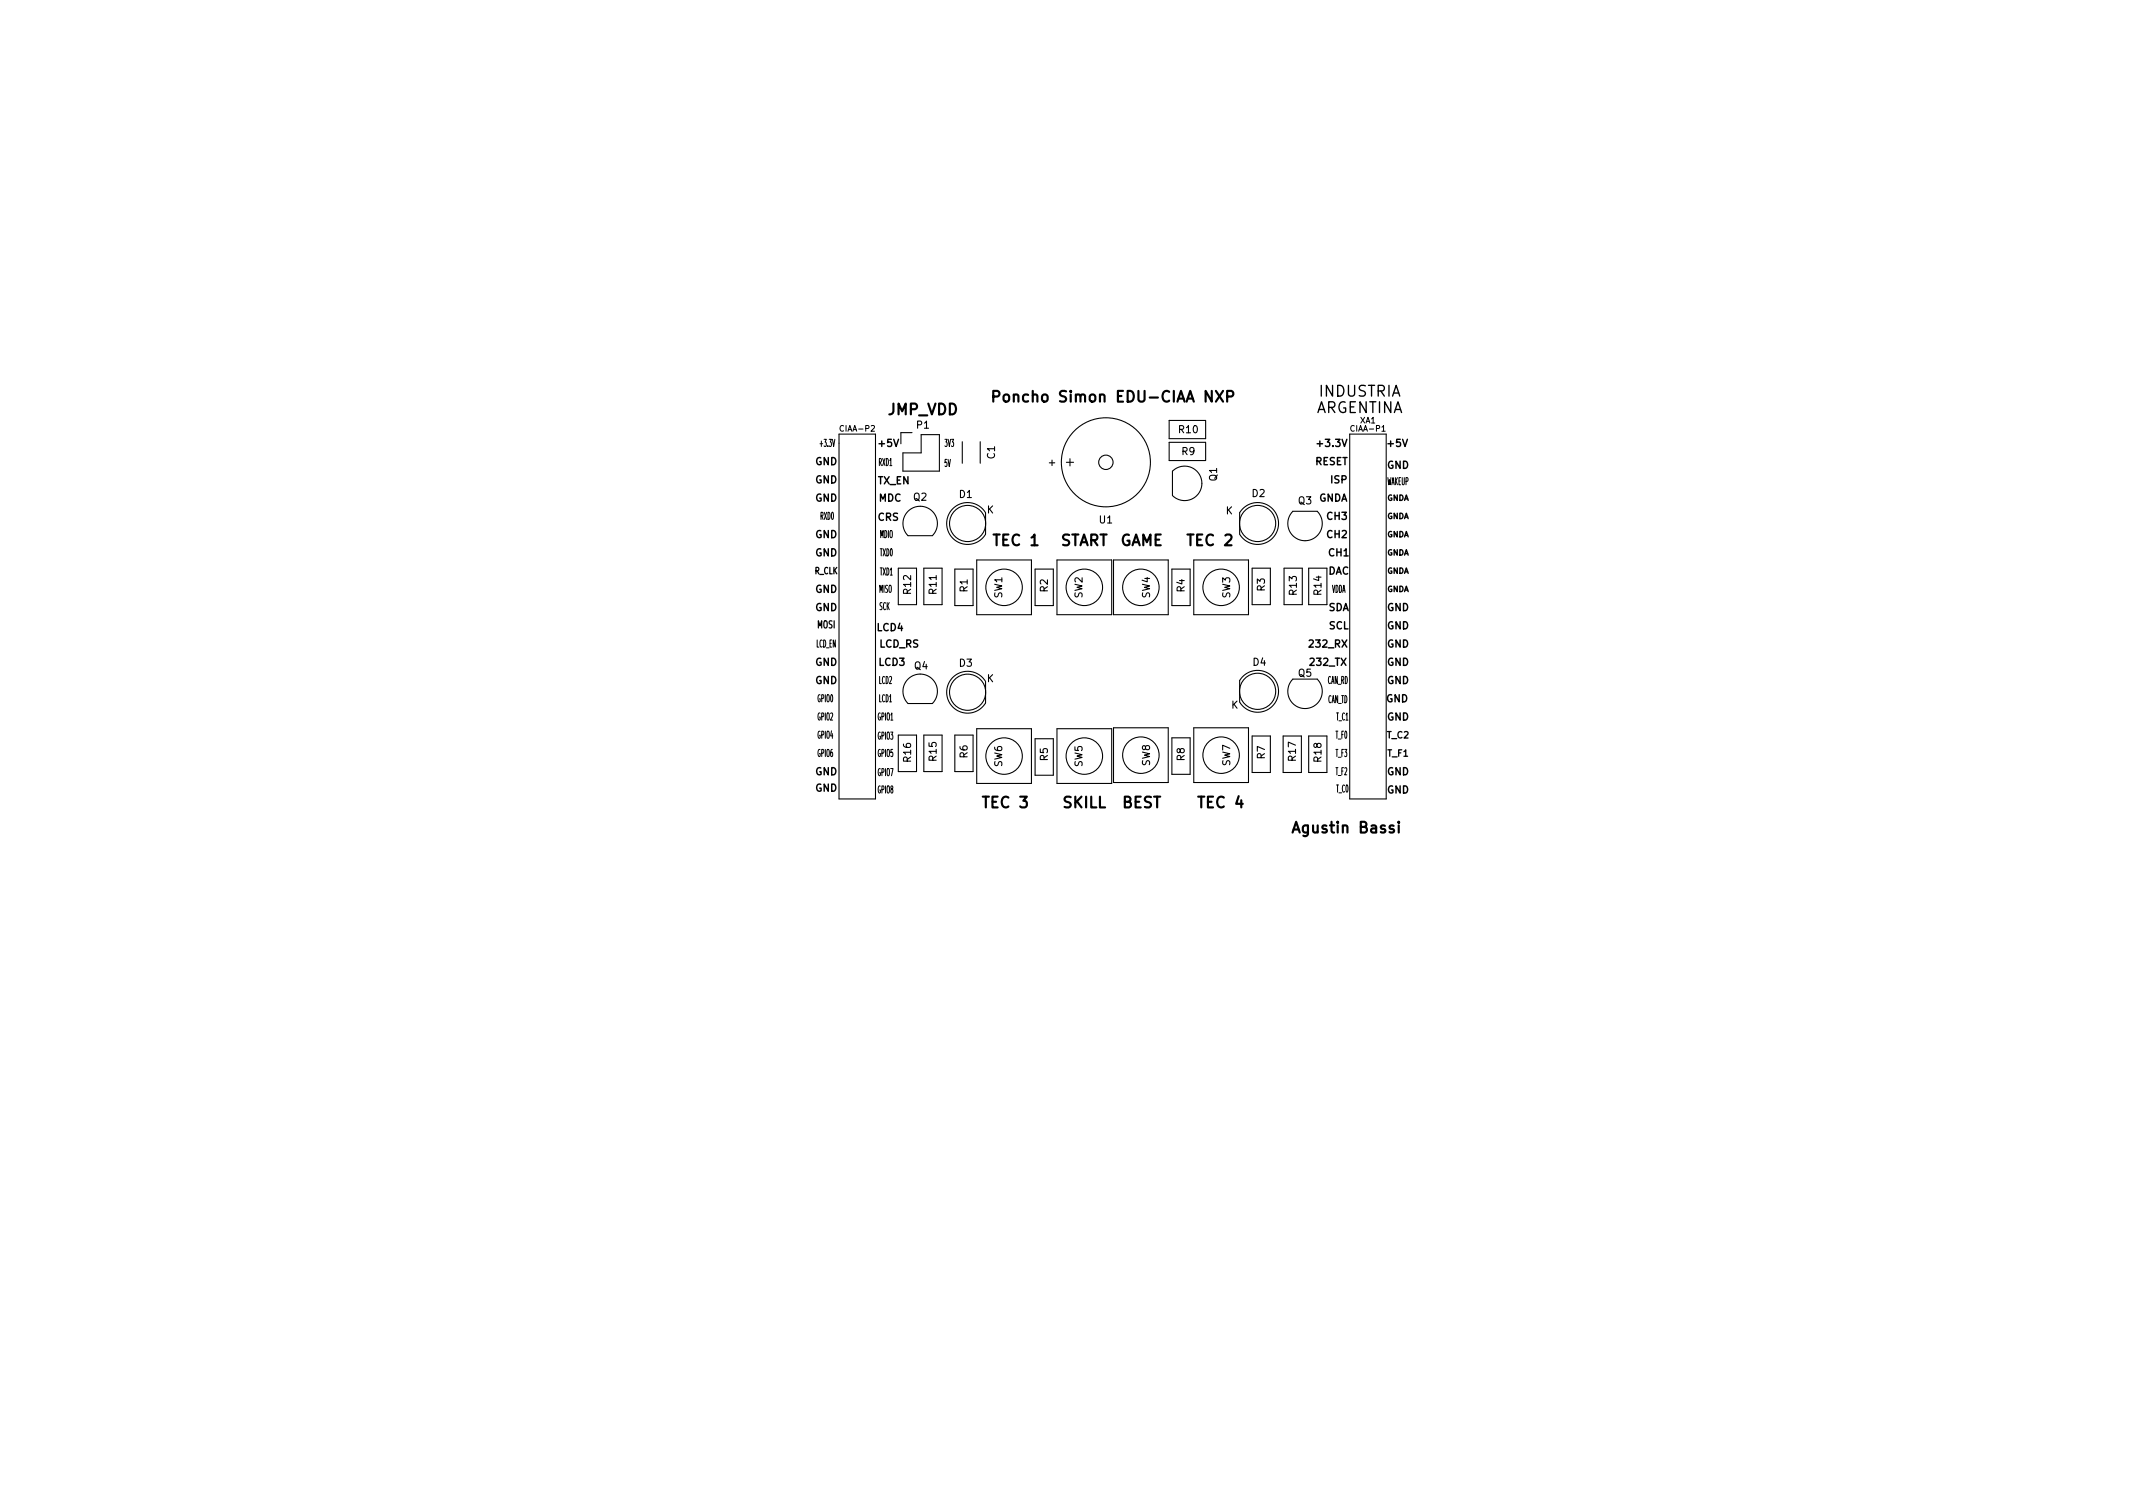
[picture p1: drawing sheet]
<svg xmlns="http://www.w3.org/2000/svg" width="297mm" height="210mm" viewBox="0 0 297 210" stroke-linecap="round" stroke-linejoin="round" font-family="sans-serif">
<defs><g id="words">
<g font-size="2.1">
<text x="123.6" y="57.8">JMP_VDD</text>
<text x="139.9" y="56">Poncho Simon EDU-CIAA NXP</text>
<text x="183.1" y="57.5">ARGENTINA</text>
<text x="183.7" y="55.2">INDUSTRIA</text>
<text x="138.5" y="76">TEC 1</text>
<text x="147.5" y="76">START GAME</text>
<text x="165.5" y="76">TEC 2</text>
<text x="137" y="112.5">TEC 3</text>
<text x="148" y="112.5">SKILL</text>
<text x="156.2" y="112.5">BEST</text>
<text x="167" y="112.5">TEC 4</text>
<text x="180.5" y="116">Agustin Bassi</text>
</g>
<g font-size="1.4">
<text x="127.7" y="59.7">P1</text>
<text x="113.5" y="64.8">GND</text>
<text x="114.3" y="62.2">+3.3V</text>
<text x="122.4" y="64.9">RXD1</text>
<text x="122.4" y="62.2">+5V</text>
<text x="131.5" y="65">5V</text>
<text x="131.6" y="62.2">3V3</text>
<text x="138.5" y="63.9" transform="rotate(-90 138.5 63.9)">C1</text>
<text x="146.1" y="64.9">+</text>
<text x="164.2" y="60.3">R10</text>
<text x="164.6" y="63.4">R9</text>
<text x="183.1" y="64.8">RESET</text>
<text x="183.6" y="62.2">+3.3V</text>
<text x="193.1" y="65.3">GND</text>
<text x="193.3" y="62.2">+5V</text>
<text x="113.5" y="69.8">GND</text>
<text x="113.5" y="67.3">GND</text>
<text x="122.2" y="67.4">TX_EN</text>
<text x="122.4" y="69.8">MDC</text>
<text x="127.2" y="69.7">Q2</text>
<text x="133.6" y="69.3">D1</text>
<text x="137.4" y="71.5">K</text>
<text x="169.5" y="67" transform="rotate(-90 169.5 67)">Q1</text>
<text x="170.7" y="71.6">K</text>
<text x="174.4" y="69.2">D2</text>
<text x="180.8" y="70.2">Q3</text>
<text x="183.6" y="69.8">GNDA</text>
<text x="185.3" y="67.3">ISP</text>
<text x="193.1" y="67.6">WAKEUP</text>
<text x="113.5" y="77.5">GND</text>
<text x="113.5" y="74.9">GND</text>
<text x="114.3" y="72.4">RXD0</text>
<text x="122.2" y="72.5">CRS</text>
<text x="122.5" y="74.9">MDIO</text>
<text x="122.6" y="77.5">TXD0</text>
<text x="153.1" y="72.9">U1</text>
<text x="184.8" y="74.9">CH2</text>
<text x="184.8" y="72.4">CH3</text>
<text x="185" y="77.5">CH1</text>
<text x="113.5" y="82.5">GND</text>
<text x="122.4" y="82.5">MISO</text>
<text x="122.6" y="80.1">TXD1</text>
<text x="126.9" y="82.7" transform="rotate(-90 126.9 82.7)">R12</text>
<text x="130.4" y="82.7" transform="rotate(-90 130.4 82.7)">R11</text>
<text x="134.7" y="82.4" transform="rotate(-90 134.7 82.4)">R1</text>
<text x="139.6" y="83.3" transform="rotate(-90 139.6 83.3)">SW1</text>
<text x="145.9" y="82.4" transform="rotate(-90 145.9 82.4)">R2</text>
<text x="150.7" y="83.3" transform="rotate(-90 150.7 83.3)">SW2</text>
<text x="160.1" y="83.3" transform="rotate(-90 160.1 83.3)">SW4</text>
<text x="165" y="82.4" transform="rotate(-90 165 82.4)">R4</text>
<text x="171.3" y="83.3" transform="rotate(-90 171.3 83.3)">SW3</text>
<text x="176.1" y="82.3" transform="rotate(-90 176.1 82.3)">R3</text>
<text x="180.6" y="82.8" transform="rotate(-90 180.6 82.8)">R13</text>
<text x="184" y="82.8" transform="rotate(-90 184 82.8)">R14</text>
<text x="184.9" y="80">DAC</text>
<text x="185.4" y="82.5">VDDA</text>
<text x="113.5" y="85.1">GND</text>
<text x="113.8" y="87.5">MOSI</text>
<text x="122.1" y="87.9">LCD4</text>
<text x="122.5" y="84.9">SCK</text>
<text x="185" y="85.1">SDA</text>
<text x="185" y="87.6">SCL</text>
<text x="193.1" y="87.6">GND</text>
<text x="193.1" y="85.1">GND</text>
<text x="113.5" y="95.2">GND</text>
<text x="113.5" y="92.7">GND</text>
<text x="113.7" y="90.2">LCD_EN</text>
<text x="122.4" y="92.7">LCD3</text>
<text x="122.4" y="95.2">LCD2</text>
<text x="122.4" y="90.2">LCD_RS</text>
<text x="127.3" y="93.2">Q4</text>
<text x="133.6" y="92.8">D3</text>
<text x="137.4" y="95">K</text>
<text x="174.5" y="92.7">D4</text>
<text x="180.8" y="94.2">Q5</text>
<text x="182.4" y="90.2">232_RX</text>
<text x="182.5" y="92.7">232_TX</text>
<text x="184.9" y="95.2">CAN_RD</text>
<text x="193.1" y="95.2">GND</text>
<text x="193.1" y="92.7">GND</text>
<text x="193.1" y="90.2">GND</text>
<text x="113.9" y="100.3">GPIO2GPIO1</text>
<text x="113.9" y="97.8">GPIO0LCD1</text>
<text x="171.5" y="98.7">K</text>
<text x="184.9" y="97.9">CAN_TD</text>
<text x="186.1" y="100.3">T_C1</text>
<text x="193" y="97.8">GND</text>
<text x="193.1" y="100.3">GND</text>
<text x="113.5" y="107.9">GND</text>
<text x="113.9" y="105.4">GPIO6GPIO5</text>
<text x="113.9" y="102.9">GPIO4GPIO3</text>
<text x="126.9" y="106" transform="rotate(-90 126.9 106)">R16</text>
<text x="130.4" y="105.9" transform="rotate(-90 130.4 105.9)">R15</text>
<text x="134.7" y="105.5" transform="rotate(-90 134.7 105.5)">R6</text>
<text x="139.6" y="106.8" transform="rotate(-90 139.6 106.8)">SW6</text>
<text x="145.9" y="105.9" transform="rotate(-90 145.9 105.9)">R5</text>
<text x="150.7" y="106.8" transform="rotate(-90 150.7 106.8)">SW5</text>
<text x="160.1" y="106.7" transform="rotate(-90 160.1 106.7)">SW8</text>
<text x="165" y="105.9" transform="rotate(-90 165 105.9)">R8</text>
<text x="171.3" y="106.7" transform="rotate(-90 171.3 106.7)">SW7</text>
<text x="176.1" y="105.7" transform="rotate(-90 176.1 105.7)">R7</text>
<text x="180.5" y="105.9" transform="rotate(-90 180.5 105.9)">R17</text>
<text x="184" y="106" transform="rotate(-90 184 106)">R18</text>
<text x="186" y="107.9">T_F2</text>
<text x="186" y="105.4">T_F3</text>
<text x="186" y="102.9">T_F0</text>
<text x="193.1" y="107.9">GND</text>
<text x="113.5" y="110.2">GND</text>
<text x="122.3" y="110.5">GPIO8</text>
<text x="122.3" y="108.1">GPIO7</text>
<text x="186.1" y="110.3">T_C0</text>
<text x="193.1" y="110.5">GND</text>
</g>
<g font-size="1.3">
<text x="113.4" y="79.9">R_CLK</text>
<text x="193.2" y="102.8">T_C2</text>
<text x="193.2" y="105.3">T_F1</text>
</g>
<g font-size="1.1">
<text x="189.4" y="58.9">XA1</text>
<text x="117.2" y="60.1">CIAA-P2</text>
<text x="188.3" y="60.1">CIAA-P1</text>
<text x="193.1" y="69.7">GNDA</text>
<text x="193.1" y="77.3">GNDA</text>
<text x="193.1" y="74.8">GNDA</text>
<text x="193.1" y="72.3">GNDA</text>
<text x="193.1" y="82.4">GNDA</text>
<text x="193.1" y="79.9">GNDA</text>
</g>
</g></defs>
<path d="M138.3 55.2h.6a.41 .41 0 0 0 .3-.4 .41 .41 0 0 0-.3-.4h-.6v1.5M170.9 55.2h.6a.41 .41 0 0 0 .3-.4 .41 .41 0 0 0-.3-.4h-.6v1.5" fill="none" stroke="#000" stroke-width=".3"/>
<g fill="none" stroke="#000" stroke-width=".15">
<path d="M162.8 58.5h5.1v2.6h-5.1zM116.8 60.4h5.1v50.8h-5.1zM125.1 79.1h2.5v5.1h-2.5zM125.7 63.1h2.6v-2.6h2.5v5.1h-5.1zM126.4 74.6h3.4M126.4 74.6a2.4 2.4 0 0 1 0-3.4 2.4 2.4 0 0 1 3.4 0 2.4 2.4 0 0 1 0 3.4M127 60.2h-1.5v1.6M128.7 79.1h2.5v5.1h-2.5zM133 79.2h2.5v5.1h-2.5zM134 61.5v3M136 78h7.6v7.6h-7.6zM136.5 61.5v3"/>
<path d="M137.2 71.4a2.92 2.92 0 0 0-4.4-.7 2.92 2.92 0 0 0 .1 4.4 2.92 2.92 0 0 0 4.3-.7v-3M144.1 79.2h2.6v5.1h-2.6zM147.2 78h7.6v7.6h-7.6zM148.5 64.4h1M149 63.9v1M155.1 78h7.6v7.6h-7.6zM162.8 61.6h5.1v2.5h-5.1zM163.2 79.2h2.5v5.1h-2.5zM163.3 65.6a2.4 2.4 0 0 1 3.4 0 2.4 2.4 0 0 1 0 3.4 2.4 2.4 0 0 1-3.4 0zM166.2 78h7.7v7.6h-7.7zM172.6 74.4v-3a2.92 2.92 0 0 1 4.4-.7 2.92 2.92 0 0 1 0 4.4 2.92 2.92 0 0 1-4.4-.7M174.4 79.1h2.5v5.1h-2.5z"/>
<path d="M178.8 79.1h2.6v5.1h-2.6zM180 71.2h3.4a2.4 2.4 0 0 1 0 3.4 2.4 2.4 0 0 1-3.4 0 2.4 2.4 0 0 1 0-3.4zM182.2 79.1h2.6v5.1h-2.6zM188 60.4h5v50.8h-5zM129.8 98a2.4 2.4 0 0 0 0-3.4 2.4 2.4 0 0 0-3.4 0 2.4 2.4 0 0 0 0 3.4h3.4M132.6 94.4a2.92 2.92 0 0 1 4.6 .5v3a2.92 2.92 0 0 1-4.2 .8 2.92 2.92 0 0 1-.4-4.3zM172.6 97.8v-3a2.92 2.92 0 0 1 4.4-.8 2.92 2.92 0 0 1 0 4.5 2.92 2.92 0 0 1-4.4-.7M180 94.6h3.4a2.4 2.4 0 0 1 0 3.4 2.4 2.4 0 0 1-3.4 0 2.4 2.4 0 0 1 0-3.4zM125.1 102.4h2.5v5h-2.5zM128.7 102.4h2.5v5h-2.5zM133 102.4h2.5v5h-2.5zM136 101.5h7.6v7.6h-7.6z"/>
<path d="M144.1 102.9h2.6v5h-2.6zM147.2 101.5h7.6v7.6h-7.6zM155.1 101.3h7.6v7.7h-7.6zM163.2 102.7h2.5v5.1h-2.5zM166.2 101.3h7.7v7.7h-7.7zM174.4 102.5h2.5v5.1h-2.5zM178.7 102.5h2.5v5.1h-2.5zM182.2 102.5h2.6v5.1h-2.6z"/>
<circle cx="134.7" cy="72.9" r="2.52"/>
<circle cx="154" cy="64.4" r="6.2"/>
<circle cx="154" cy="64.4" r="1"/>
<circle cx="175.1" cy="72.9" r="2.52"/>
<circle cx="134.7" cy="96.4" r="2.52"/>
<circle cx="139.8" cy="81.8" r="2.54"/>
<circle cx="151" cy="81.8" r="2.54"/>
<circle cx="158.9" cy="81.8" r="2.54"/>
<circle cx="170.1" cy="81.8" r="2.54"/>
<circle cx="175.1" cy="96.3" r="2.52"/>
<circle cx="139.8" cy="105.3" r="2.54"/>
<circle cx="151" cy="105.3" r="2.54"/>
<circle cx="158.9" cy="105.1" r="2.54"/>
<circle cx="170.1" cy="105.1" r="2.54"/>
</g>
<use href="#words"/>
</svg>
